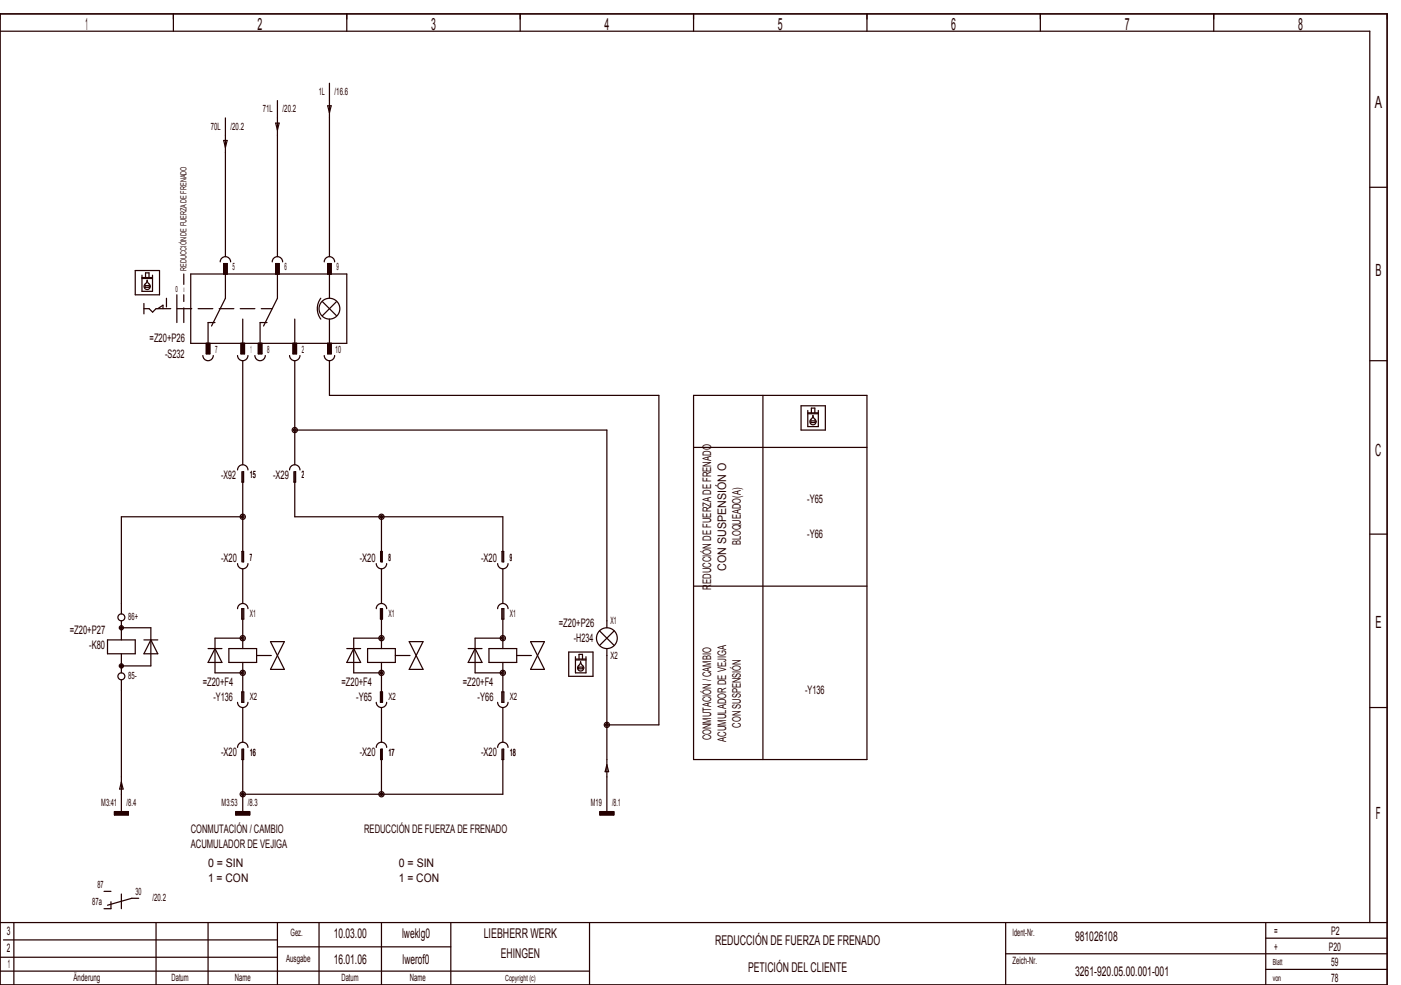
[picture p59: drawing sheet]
<svg xmlns="http://www.w3.org/2000/svg" width="404mm" height="284mm" viewBox="0 0 404 284" stroke-linecap="round" stroke-linejoin="round" font-family="sans-serif">
<defs><g id="words">
<g font-size="4.8" fill="#240000">
<text x="24.6" y="8.6">1</text>
<text x="74.3" y="8.6">2</text>
<text x="124.3" y="8.6">3</text>
<text x="174.3" y="8.6">4</text>
<text x="224.3" y="8.6">5</text>
<text x="274.3" y="8.6">6</text>
<text x="324.3" y="8.6">7</text>
<text x="374.3" y="8.6">8</text>
<text x="396.5" y="31.1">A</text>
<text x="396.7" y="79.6">B</text>
<text x="396.6" y="131.6">C</text>
<text x="396.7" y="181.1">E</text>
<text x="396.8" y="236.1">F</text>
</g>
<g font-size="3.9" fill="#240000">
<text x="96.2" y="270.3">10.03.00</text>
<text x="116" y="270.3">lweklg0</text>
<text x="139.5" y="270.3">LIEBHERR WERK</text>
<text x="206.2" y="272.3">REDUCCIÓN DE FUERZA DE FRENADO</text>
<text x="310" y="271.3">981026108</text>
<text x="96.2" y="277.8">16.01.06</text>
<text x="116.1" y="277.8">lwerof0</text>
<text x="144.4" y="276.3">EHINGEN</text>
<text x="215.7" y="280.3">PETICIÓN DEL CLIENTE</text>
<text x="310" y="281.3">3261­920.05.00.001­001</text>
</g>
<g font-size="3.4" fill="#240000">
<text x="43.1" y="98.7">=Z20+P26</text>
<text x="47.6" y="103.1">­S232</text>
<text x="63.8" y="138.1">­X92</text>
<text x="78.7" y="138.1">­X29</text>
<text x="232.8" y="145.1">­Y65</text>
<text x="232.8" y="155.1">­Y66</text>
<text x="213.6" y="157.2" transform="rotate(-90 213.6 157.2)">BLOQUEADO(A)</text>
<text x="63.7" y="162.1">­X20</text>
<text x="103.7" y="162.1">­X20</text>
<text x="138.7" y="162.1">­X20</text>
<text x="209.4" y="164.6" transform="rotate(-90 209.4 164.6)">CON SUSPENSIÓN O</text>
<text x="205.1" y="170.1" transform="rotate(-90 205.1 170.1)">REDUCCIÓN DE FUERZA DE FRENADO</text>
<text x="20.1" y="182.7">=Z20+P27</text>
<text x="161.1" y="180.7">=Z20+P26</text>
<text x="165.5" y="185.1">­H234</text>
<text x="25.7" y="187.1">­K80</text>
<text x="58.5" y="197.7">=Z20+F4</text>
<text x="98.5" y="197.7">=Z20+F4</text>
<text x="133.5" y="197.7">=Z20+F4</text>
<text x="61.5" y="202.1">­Y136</text>
<text x="102.7" y="202.1">­Y65</text>
<text x="137.7" y="202.1">­Y66</text>
<text x="232.2" y="200.1">­Y136</text>
<text x="213.6" y="209.8" transform="rotate(-90 213.6 209.8)">CON SUSPENSIÓN</text>
<text x="205.1" y="213.5" transform="rotate(-90 205.1 213.5)">CONMUTACIÓN / CAMBIO</text>
<text x="209.4" y="213.9" transform="rotate(-90 209.4 213.9)">ACUMULADOR DE VEJIGA</text>
<text x="63.7" y="218.1">­X20</text>
<text x="103.7" y="218.1">­X20</text>
<text x="138.7" y="218.1">­X20</text>
<text x="55" y="240.1">CONMUTACIÓN / CAMBIO</text>
<text x="55" y="244.4">ACUMULADOR DE VEJIGA</text>
<text x="105" y="240.1">REDUCCIÓN DE FUERZA DE FRENADO</text>
<text x="60" y="250.1">0 = SIN</text>
<text x="115" y="250.1">0 = SIN</text>
<text x="60" y="254.4">1 = CON</text>
<text x="115" y="254.4">1 = CON</text>
<text x="2" y="269.6">3</text>
<text x="367.5" y="269.6">=</text>
<text x="383.8" y="269.6">P2</text>
<text x="2" y="274.6">2</text>
<text x="367.5" y="274.1">+</text>
<text x="383.2" y="274.1">P20</text>
<text x="2.2" y="279.1">1</text>
<text x="383.9" y="278.6">59</text>
<text x="383.9" y="283.1">78</text>
</g>
<g font-size="2.9" fill="#240000">
<text x="91.9" y="27.4">1L</text>
<text x="96.5" y="27.4">/16.6</text>
<text x="75.8" y="32.4">71L</text>
<text x="81.5" y="32.4">/20.2</text>
<text x="60.8" y="37.4">70L</text>
<text x="66.5" y="37.4">/20.2</text>
<text x="67.1" y="77.9">5</text>
<text x="82.1" y="77.9">6</text>
<text x="97.1" y="77.9">9</text>
<text x="62.1" y="101.9">7</text>
<text x="72.3" y="101.9">1</text>
<text x="77.1" y="101.9">8</text>
<text x="87.1" y="101.9">2</text>
<text x="96.6" y="101.9">10</text>
<text x="72" y="137.9">15</text>
<text x="87" y="137.9">2</text>
<text x="72" y="161.9">7</text>
<text x="112" y="161.9">8</text>
<text x="147" y="161.9">9</text>
<text x="37" y="178.9">86+</text>
<text x="72" y="177.9">X1</text>
<text x="112" y="177.9">X1</text>
<text x="147" y="177.9">X1</text>
<text x="176" y="179.9">X1</text>
<text x="176" y="189.9">X2</text>
<text x="37" y="195.9">85­</text>
<text x="72" y="201.9">X2</text>
<text x="112" y="201.9">X2</text>
<text x="147" y="201.9">X2</text>
<text x="72" y="217.9">16</text>
<text x="112" y="217.9">17</text>
<text x="147" y="217.9">18</text>
<text x="29.2" y="232.4">M3:41</text>
<text x="36.5" y="232.4">/8.4</text>
<text x="63.9" y="232.4">M3:53</text>
<text x="71.5" y="232.4">/8.3</text>
<text x="170.4" y="232.4">M19</text>
<text x="176.5" y="232.4">/8.1</text>
<text x="28.1" y="256">87</text>
<text x="39.1" y="258">30</text>
<text x="26.6" y="261">87a</text>
<text x="44" y="259.9">/20.2</text>
<text x="83.8" y="269.9">Gez.</text>
<text x="292" y="269.9">Ident­Nr.</text>
<text x="82.5" y="277.4">Ausgabe</text>
<text x="292" y="277.9">Zeich­Nr.</text>
<text x="21.2" y="282.9">Änderung</text>
<text x="49.5" y="282.9">Datum</text>
<text x="67.7" y="282.9">Name</text>
<text x="98.5" y="282.9">Datum</text>
<text x="118.2" y="282.9">Name</text>
</g>
<g font-size="2.4" fill="#240000">
<text x="53.8" y="78" transform="rotate(-90 53.8 78)">REDUCCIÓN DE FUERZA DE FRENADO</text>
<text x="50.6" y="84.3">0</text>
<text x="367" y="278.3">Blatt</text>
<text x="145.7" y="282.8">Copyright (c)</text>
<text x="367" y="282.8">von</text>
</g>
<text font-size="1.8" fill="#240000" x="52.9" y="84.3">I</text>
</g></defs>
<g fill="none" stroke="#240000" stroke-width=".35">
<path d="M0 4h400v280h-400zM0 9h395v257M50 4v5M100 4v5M150 4v5M200 4v5M250 4v5M300 4v5M350 4v5M65 34v40M79.5 35.5h1l-.5 2zM80 29v45"/>
<path d="M94.5 30.5h1l-.5 2zM95 24v50M64.5 40.5h1l-.5 2zM395 54h5M39 78h7v7h-7zM40.9 79.3v4.7h3.1v-4.7M55 79h45v20h-45zM63.5 75.5a1.5 1.5 0 0 1 1.5-1.5 1.5 1.5 0 0 1 1.5 1.5M64.5 79v-3h1v3M65 79v7l-4 8M78.5 75.5a1.5 1.5 0 0 1 1.5-1.5 1.5 1.5 0 0 1 1.5 1.5M79.5 79v-3h1v3"/>
<path d="M80 79v7l-4 8M93.5 75.5a1.5 1.5 0 0 1 1.5-1.5 1.5 1.5 0 0 1 1.5 1.5M94.5 79v-3h1v3M95 79v7M40.9 80.3h3.1M40.9 80h3.1M41.5 87.5v3M41.8 82.3h1.3v.5h-1.3zM42 80v-1.3h1v1.3M42.4 80.8l.2 .6a1.19 1.19 0 0 1 .4 1.9 .94 .94 0 0 1-1.4-.3 .94 .94 0 0 1 .5-1.4l.3-.8M45.5 89l1.5-1v1M48 86v2.5"/>
<path d="M51 85v8M59.5 99v3h1v-3M62 93h-2v6M69.5 99v3h1v-3M70 92v7M74.5 99v3h1v-3M77 93h-2v6M84.5 99v3h1v-3M85 92v7M92.5 86a5 5 0 0 0 0 6M93 87l4 4M94.5 99v3h1v-3"/>
<path d="M95 92v7M97 87l-4 4M58.5 102.5a1.5 1.5 0 0 0 1.5 1.5 1.5 1.5 0 0 0 1.5-1.5M68.5 102.5a1.5 1.5 0 0 0 1.5 1.5 1.5 1.5 0 0 0 1.5-1.5M70 104v30M73.5 102.5a1.5 1.5 0 0 0 1.5 1.5 1.5 1.5 0 0 0 1.5-1.5M83.5 102.5a1.5 1.5 0 0 0 1.5 1.5 1.5 1.5 0 0 0 1.5-1.5M85 104v30M93.5 102.5a1.5 1.5 0 0 0 1.5 1.5 1.5 1.5 0 0 0 1.5-1.5M95 104v10h95v95h-15M200 114h50v105h-50zM220 114v105"/>
<path d="M231 117h7v7h-7zM232.9 118.3v4.7h3.1v-4.7M232.9 119.3h3.1M232.9 119h3.1M234 119v-1.3h1v1.3M234.4 119.8l.2 .6a1.19 1.19 0 0 1 .4 1.9 .94 .94 0 0 1-1.4-.3 .94 .94 0 0 1 .5-1.4l.3-.8M395 104h5M68.5 135.5a1.5 1.5 0 0 1 1.5-1.5 1.5 1.5 0 0 1 1.5 1.5M69.7 136v3h.6v-3h-.3v26h.3v-3h-.6v3M83.5 135.5a1.5 1.5 0 0 1 1.5-1.5 1.5 1.5 0 0 1 1.5 1.5M84.7 136v3h.5v-3h-.2v13h60v13h.3v-3h-.5v3M85 124h90v57"/>
<path d="M200 129h50M233.8 121.3h1.3v.5h-1.3zM70 149h-35v28M110 149v13h.3v-3h-.5v3M395 154h5M35 179v5.5M68.5 175.5a1.5 1.5 0 0 1 1.5-1.5 1.5 1.5 0 0 1 1.5 1.5M68.5 162.5a1.5 1.5 0 0 0 1.5 1.5 1.5 1.5 0 0 0 1.5-1.5M69.7 175.5h.6v3h-.6zM70 164v10M70 175.5v11.5M108.5 175.5a1.5 1.5 0 0 1 1.5-1.5 1.5 1.5 0 0 1 1.5 1.5"/>
<path d="M108.5 162.5a1.5 1.5 0 0 0 1.5 1.5 1.5 1.5 0 0 0 1.5-1.5M109.7 175.5h.6v3h-.6zM110 164v10M110 175.5v11.5M143.5 175.5a1.5 1.5 0 0 1 1.5-1.5 1.5 1.5 0 0 1 1.5 1.5M143.5 162.5a1.5 1.5 0 0 0 1.5 1.5 1.5 1.5 0 0 0 1.5-1.5M144.7 175.5h.6v3h-.6zM145 164v10M145 175.5v11.5M200 169h50M31 184.5h8v4h-8zM35 188.5v5.5"/>
<path d="M35 196v38M35 181h8.5v11h-8.5M41.5 184.5h4M43.5 184.5l2 4h-4zM60 187h4M62 187l2 4h-4zM66 187h8v4h-8zM69.7 199.5h.6v3h-.6zM70 184h-8v10h8M70 191v11.5M78 185h4l-4 8h4zM100 187h4"/>
<path d="M102 187l2 4h-4zM106 187h8v4h-8zM109.7 199.5h.6v3h-.6zM110 184h-8v10h8M110 191v11.5M118 185h4l-4 8h4zM135 187h4M137 187l2 4h-4zM141 187h8v4h-8zM144.7 199.5h.6v3h-.6zM145 184h-8v10h8M145 191v11.5"/>
<path d="M153 185h4l-4 8h4zM164 188h7v7h-7zM165.9 189.3v4.7h3.1v-4.7M165.9 190.3h3.1M165.9 190h3.1M166.8 192.3h1.3v.5h-1.3zM167 190v-1.3h1v1.3M167.4 190.8l.2 .6a1.18 1.18 0 0 1 .4 1.9 .94 .94 0 0 1-1.4-.3 .94 .94 0 0 1 .5-1.4zM172.9 181.9l4.2 4.2M175 187v47M177.1 181.9l-4.2 4.2M68.5 202.5a1.5 1.5 0 0 0 1.5 1.5 1.5 1.5 0 0 0 1.5-1.5"/>
<path d="M68.5 215.5a1.5 1.5 0 0 1 1.5-1.5 1.5 1.5 0 0 1 1.5 1.5M69.7 216v3h.6v-3h-.3v18M70 204v10M108.5 202.5a1.5 1.5 0 0 0 1.5 1.5 1.5 1.5 0 0 0 1.5-1.5M108.5 215.5a1.5 1.5 0 0 1 1.5-1.5 1.5 1.5 0 0 1 1.5 1.5M109.8 216v3h.5v-3h-.3v13M110 204v10M143.5 202.5a1.5 1.5 0 0 0 1.5 1.5 1.5 1.5 0 0 0 1.5-1.5M143.5 215.5a1.5 1.5 0 0 1 1.5-1.5 1.5 1.5 0 0 1 1.5 1.5M144.8 216v3h.5v-3h-.3v13h-75M145 204v10M395 204h5"/>
<path d="M33 234h4v1h-4zM33 234.9h4M33 234.8h4M33 234.7h4M33 234.6h4M33 234.5h4M33 234.4h4M33 234.3h4M33 234.2h4M33 234.1h4M35 225.5l.5 2h-1zM68 234h4v1h-4z"/>
<path d="M68 234.9h4M68 234.8h4M68 234.7h4M68 234.6h4M68 234.5h4M68 234.4h4M68 234.3h4M68 234.2h4M68 234.1h4M173 234h4v1h-4zM173 234.9h4M173 234.8h4"/>
<path d="M173 234.7h4M173 234.6h4M173 234.5h4M173 234.4h4M173 234.3h4M173 234.2h4M173 234.1h4M175 220.5l.5 2h-1zM30 257h2M40 259h-2l-7 2M0 276h80M0 266h400"/>
<path d="M1 271h79M4 266v18M32 260v2h-2M45 266v18M60 266v18M80 266v18M80 273h50M92 266v18M110 266v18M130 266v18M170 266v18M290 266v18"/>
<path d="M290 275h110M365 266v18M365 279.5h35M365 270.5h35M0 280h170"/>
<circle cx="95" cy="89" r="3"/>
<circle cx="85" cy="124" r=".75"/>
<circle cx="85" cy="124" r=".38"/>
<circle cx="70" cy="149" r=".75"/>
<circle cx="70" cy="149" r=".38"/>
<circle cx="110" cy="149" r=".38"/>
<circle cx="110" cy="149" r=".75"/>
<circle cx="35" cy="178" r="1"/>
<circle cx="35" cy="195" r="1"/>
<circle cx="35" cy="181" r=".6"/>
<circle cx="35" cy="192" r=".6"/>
<circle cx="35" cy="181" r=".3"/>
<circle cx="35" cy="192" r=".3"/>
<circle cx="70" cy="184" r=".75"/>
<circle cx="70" cy="194" r=".75"/>
<circle cx="70" cy="194" r=".38"/>
<circle cx="70" cy="184" r=".38"/>
<circle cx="110" cy="184" r=".75"/>
<circle cx="110" cy="194" r=".75"/>
<circle cx="110" cy="194" r=".38"/>
<circle cx="110" cy="184" r=".38"/>
<circle cx="145" cy="184" r=".75"/>
<circle cx="145" cy="194" r=".75"/>
<circle cx="145" cy="194" r=".38"/>
<circle cx="145" cy="184" r=".38"/>
<circle cx="175" cy="184" r="3"/>
<circle cx="175" cy="209" r=".75"/>
<circle cx="175" cy="209" r=".38"/>
<circle cx="70" cy="229" r=".75"/>
<circle cx="70" cy="229" r=".38"/>
<circle cx="110" cy="229" r=".75"/>
<circle cx="110" cy="229" r=".38"/>
</g>
<path d="M41.5 89h1.5M43 89l1 1M44 90l1-1M45 89h33.5M53 93v-8M53 82v-3M74 189h6M114 189h6M149 189h6M35 262v-6" fill="none" stroke="#240000" stroke-width=".35" stroke-dasharray="4.2 1.8"/>
<g fill="#240000" stroke="#240000" stroke-width=".35">
<path d="M64.5 76h1v3h-1z"/>
<path d="M74.5 99h1v3h-1z"/>
<path d="M59.5 99h1v3h-1z"/>
<path d="M84.5 99h1v3h-1z"/>
<path d="M79.5 76h1v3h-1z"/>
<path d="M94.5 76h1v3h-1z"/>
<path d="M94.5 99h1v3h-1z"/>
<path d="M69.5 99h1v3h-1z"/>
</g>
<use href="#words"/>
</svg>
